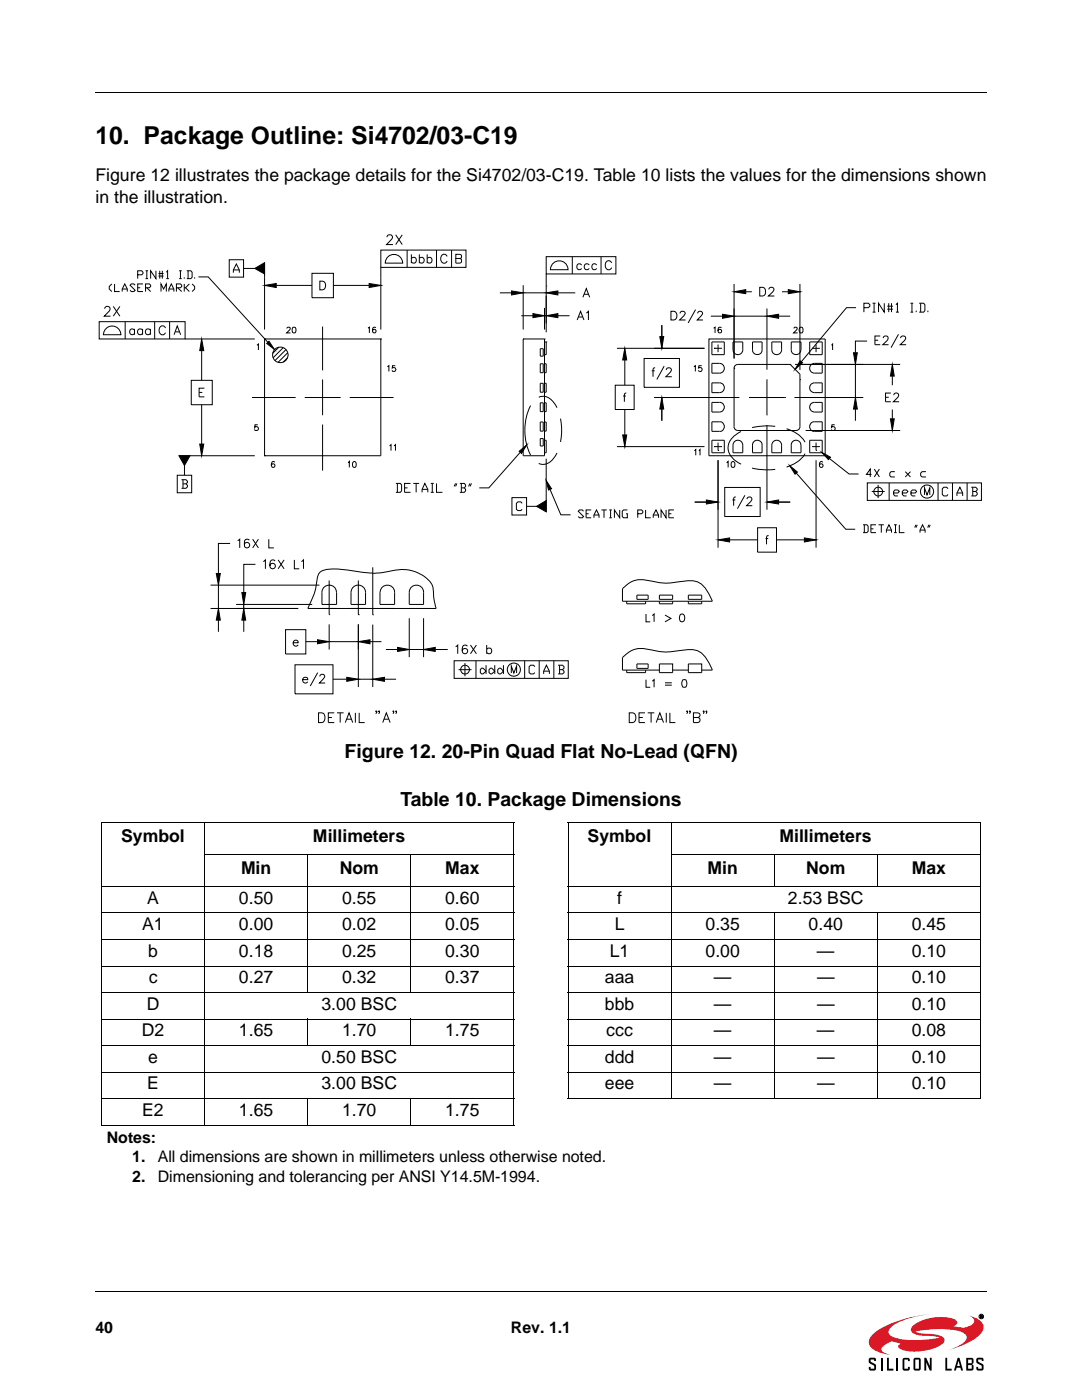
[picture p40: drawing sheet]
<svg xmlns="http://www.w3.org/2000/svg" width="216mm" height="279mm" viewBox="0 0 216 279" stroke-linecap="round" stroke-linejoin="round" font-family="sans-serif">
<defs><g id="words">
<text font-size="4.9" x="19" y="28.7">10. Package Outline: Si4702/03-C19</text>
<g font-size="3.9">
<text x="68.7" y="151.3">Figure 12. 20-Pin Quad Flat No-Lead (QFN)</text>
<text x="79.9" y="160.8">Table 10. Package Dimensions</text>
</g>
<g font-size="3.5">
<text x="19" y="40.4">in the illustration.</text>
<text x="19" y="36.2">Figure 12 illustrates the package details for the Si4702/03-C19. Table 10 lists the values for the dimensions shown</text>
<text x="24.2" y="168">Symbol</text>
<text x="62.5" y="168">Millimeters</text>
<text x="117.2" y="168">Symbol</text>
<text x="155.5" y="168">Millimeters</text>
<text x="48.1" y="174.3">Min</text>
<text x="67.8" y="174.3">Nom</text>
<text x="88.8" y="174.3">Max</text>
<text x="141.2" y="174.3">Min</text>
<text x="160.9" y="174.3">Nom</text>
<text x="181.9" y="174.3">Max</text>
<text x="28.4" y="185.6">A1</text>
<text x="29.4" y="180.3">A</text>
<text x="47.7" y="185.6">0.00</text>
<text x="47.7" y="180.3">0.50</text>
<text x="68.3" y="185.6">0.02</text>
<text x="68.3" y="180.3">0.55</text>
<text x="88.8" y="185.6">0.05</text>
<text x="88.8" y="180.3">0.60</text>
<text x="122.7" y="185.6">L</text>
<text x="123.1" y="180.3">f</text>
<text x="140.8" y="185.6">0.35</text>
<text x="157.2" y="180.3">2.53 BSC</text>
<text x="161.3" y="185.6">0.40</text>
<text x="181.9" y="185.6">0.45</text>
<text x="29.6" y="190.9">b</text>
<text x="47.7" y="190.9">0.18</text>
<text x="68.3" y="190.9">0.25</text>
<text x="88.8" y="190.9">0.30</text>
<text x="121.7" y="190.9">L1</text>
<text x="140.8" y="190.9">0.00</text>
<text x="163" y="190.9">—</text>
<text x="181.9" y="190.9">0.10</text>
<text x="29.7" y="196.2">c</text>
<text x="47.7" y="196.2">0.27</text>
<text x="68.3" y="196.2">0.32</text>
<text x="88.8" y="196.2">0.37</text>
<text x="120.7" y="196.2">aaa</text>
<text x="142.4" y="196.2">—</text>
<text x="163" y="196.2">—</text>
<text x="181.9" y="196.2">0.10</text>
<text x="29.3" y="201.5">D</text>
<text x="64.1" y="201.5">3.00 BSC</text>
<text x="120.7" y="201.5">bbb</text>
<text x="142.5" y="201.5">—</text>
<text x="163" y="201.5">—</text>
<text x="181.9" y="201.5">0.10</text>
<text x="28.3" y="206.8">D2</text>
<text x="47.7" y="206.8">1.65</text>
<text x="68.3" y="206.8">1.70</text>
<text x="88.8" y="206.8">1.75</text>
<text x="121" y="206.8">ccc</text>
<text x="142.4" y="206.8">—</text>
<text x="163" y="206.8">—</text>
<text x="181.9" y="206.8">0.08</text>
<text x="29.6" y="212.1">e</text>
<text x="64.1" y="212.1">0.50 BSC</text>
<text x="120.7" y="212.1">ddd</text>
<text x="142.5" y="212.1">—</text>
<text x="163" y="212.1">—</text>
<text x="181.9" y="212.1">0.10</text>
<text x="29.4" y="217.4">E</text>
<text x="64.1" y="217.4">3.00 BSC</text>
<text x="120.7" y="217.4">eee</text>
<text x="142.5" y="217.4">—</text>
<text x="163" y="217.4">—</text>
<text x="181.9" y="217.4">0.10</text>
<text x="28.4" y="222.7">E2</text>
<text x="47.7" y="222.7">1.65</text>
<text x="68.3" y="222.7">1.70</text>
<text x="88.8" y="222.7">1.75</text>
</g>
<g font-size="3.2">
<text x="21.3" y="228.1">Notes:</text>
<text x="26.4" y="232">1.</text>
<text x="31.5" y="232">All dimensions are shown in millimeters unless otherwise noted.</text>
<text x="26.4" y="235.8">2.</text>
<text x="31.5" y="235.8">Dimensioning and tolerancing per ANSI Y14.5M-1994.</text>
<text x="19" y="266">40</text>
<text x="102" y="266">Rev. 1.1</text>
</g>
</g></defs>
<path d="M19 18.4h177.8M19.1 257.8h177.8" fill="none" stroke="#000" stroke-width=".2"/>
<path d="M172.3 258.6h25v18.7h-25z" fill="#fff"/>
<path d="M174.3 266.1a21.4 21.4 0 0 1 9.7-3.6l1.5-.2a16.9 16.9 0 0 0-7.6 2.5 1.05 1.05 0 0 0-.6 1 1.05 1.05 0 0 0 .7 .9 17 17 0 0 0 8.9 .4l.6-.1a11.4 11.4 0 0 0-3.8-.5h-.4a1.42 1.42 0 0 1-1.6-1.2 2.83 2.83 0 0 1 1.9-1.6 9.2 9.2 0 0 1 7-.3 .65 .65 0 0 1 .4 .7 .65 .65 0 0 1-.7 .5l-.1 .1a4.3 4.3 0 0 0 3.3-.1 .97 .97 0 0 0 .9-.9 .97 .97 0 0 0-.8-1l-.3-.1 .5 .1a2.73 2.73 0 0 1 2.5 2.3 5.4 5.4 0 0 1-3.4 3.1l-3.8 1.4a6.3 6.3 0 0 0 3.8-2.3 1.39 1.39 0 0 0-1.4-1.5 21.1 21.1 0 0 0-8.9 0l1.1 .4a10.3 10.3 0 0 1 4.4 .7 .81 .81 0 0 1-.1 1.5 10.1 10.1 0 0 1-8.3 .9l-.5-.5 .5-.6-1.9-.4-.6 .3a1.81 1.81 0 0 0-1.3 1.4l.6 .6 1.2 .4-1.6-.3a3.4 3.4 0 0 1-2.7-2 2.19 2.19 0 0 1 .9-2z" fill="#da1826"/>
<g fill="none" stroke="#000" stroke-width=".2">
<path d="M20.2 164.2h82.4M20.2 176.9h82.4M20.3 164.3v60.2M40.7 170.6h61.9M40.8 164.1v6.4M40.8 170.7v53.9M61.4 170.5v27.6M82 170.5v27.6M102.6 164.3v60.2M113.3 164.2h82.4M113.3 176.9h82.4M113.3 164.3v54.9"/>
<path d="M133.8 170.6h61.9M133.9 164.2v6.3M133.9 170.7v48.6M154.5 170.5v6.5M175.1 170.5v6.5M195.6 164.3v54.9M20.2 182.2h82.4M20.2 187.5h82.4M20.2 192.8h82.4M20.2 198.1h82.4M113.3 182.2h82.4M113.3 187.5h82.4"/>
<path d="M113.3 192.8h82.4M113.3 198.1h82.4M154.5 182.2v37.1M175.1 182.2v37.1M20.2 203.4h82.4M20.2 208.7h82.4M20.2 214h82.4M20.2 219.2h82.4M61.4 203.3v5.4M61.4 219.2v5.4M82 203.3v5.4M82 219.2v5.4"/>
<path d="M113.3 203.4h82.4M113.3 208.7h82.4M113.3 214h82.4M113.3 219.2h82.4M20.2 224.5h82.4M195.6 262.5h.4l-.1 .2 .2 .3-.4-.2-.1 .2zM195.7 262.5l.3 .1-.3 .1z"/>
<circle cx="195.8" cy="262.7" r=".45"/>
</g>
<g fill="#000">
<path d="M173.5 271h.9l.4 .1v.5h-.4v-.3h-.7v.2v.2l1 .6 .1 .2v.7l-.2 .3h-1.1l-.1-.7h.3v.4h.7v-.6l-.1-.1a1.14 1.14 0 0 1-1-.7v-.5zM177 271h.4v2.2h.9v.3h-1.3zM180.1 271.2l.4-.2h.7l.3 .2v.4h-.3v-.3h-.7v1.9h.7v-.4h.3v.4l-.1 .3h-.9l-.4-.1zM184.4 271h.4l.7 1.6v-1.6h.4v2.5h-.4l-.7-1.6v1.6h-.4zM188.6 271h.4v2.2h.9v.3h-1.3zM195 271h.9l.3 .1v.5h-.3v-.3h-.7v.2v.2l1 .6 .1 .3v.6l-.2 .3h-1.1l-.2-.7h.4v.4h.7v-.6l-.2-.1a1.14 1.14 0 0 1-.9-.7v-.5z"/>
<path d="M182.3 271.2v2.1l.3 .2h.9l.2-.3v-2l-.3-.2h-.8zM182.6 271.3h.8v1.9h-.8z"/>
<path d="M191.1 271l-.8 2.5h.4l.2-.5h.7l.2 .5h.4l-.8-2.5zM191.3 271.6l.2 1h-.5z"/>
<path d="M192.8 271v2.5h1.3l.2-.3v-.7l-.3-.2 .3-.3-.1-.8-.3-.2zM193.2 271.3h.7v.8h-.7zM193.2 272.4h.7v.8h-.7z"/>
<path d="M195.6 262.5h.4l-.1 .2 .2 .3-.4-.2-.1 .2zM195.7 262.5v.2l.3-.1z"/>
</g>
<path d="M175.9 271v2.5M179 271v2.5" fill="none" stroke="#000" stroke-width=".36"/>
<path d="M19 45.5h177.8v102.1h-177.8z" fill="#fff"/>
<g fill="none" stroke="#000" stroke-width=".2">
<path d="M22.3 56.7l-.5 .5v.5l.5 .5M22.9 56.7v1.5h1M24.4 58.2v-.5l.5-1 .5 1v.5M24.4 57.7h1M27 56.9l-.3-.2h-.5l-.2 .2 1 1-.3 .3h-.5l-.2-.3M27.5 54.8h.8l.2-.2v-.3l-.2-.3h-.8v1.6M27.5 57.4h.5M28.5 56.7h-1v1.5h1M29 57.4h.8l.3-.2v-.3l-.3-.2h-.8v1.5M29 54h.5M29 55.6h.5M29.3 54v1.6"/>
<path d="M29.3 57.4l.8 .8M31.1 54v1.6l-1-1.6v1.6M31.6 54.6h1M31.6 55.1h1M31.9 54v1.6M32.1 58.2v-1.5l.5 1 .6-1v1.5M32.4 54v1.6M33.2 54.3l.2-.3v1.6M33.2 55.6h.5M33.7 58.2v-.5l.5-1 .5 1v.5M33.7 57.7h1M35.2 57.4h.8l.3-.2v-.3l-.3-.2h-.8v1.5"/>
<path d="M35.5 57.4l.8 .8M35.8 54h.5M35.8 55.6h.5M36 54v1.6M36.8 55.4v.2M36.8 56.7v1.5M37 57.4l.8 .8M37.3 54h.8l.2 .3v1.1l-.2 .2h-.8M37.5 54v1.6M37.8 56.7l-.8 .7h-.2M38.3 56.7l.5 .5v.5l-.5 .5M38.8 55.4v.2"/>
<path d="M39.6 55.3h2l11.9 13M45.7 51.8h2.9v3.5h-2.9zM46.6 54.4v-.5l.6-1.2 .6 1.2v.5M46.6 53.9h1.2M48.6 53.6h2.2M50.8 53.6l2-1.2v2.3zM52.8 52.5v13.3M52.8 57l2.3-.4v.8zM55.1 57h7.2M62.3 54.5h4.2v4.9h-4.2zM63.8 56.1h.6a.92 .92 0 0 1 .6 .9 .92 .92 0 0 1-.6 .8h-.6zM66.5 57h7.2"/>
<path d="M73.7 56.6l2.3 .4-2.3 .4zM76 57h.1M76 53.4v12.4M76 49.9h17v3.5h-17zM77.2 47.3l.1-.2a.58 .58 0 0 1 .6-.3 .58 .58 0 0 1 .4 .4l-.1 .4-1.1 1.2h1.3M77.4 51.3a1.74 1.74 0 0 1 1.9-.4 1.74 1.74 0 0 1 1 1.6h-3.4l.1-.7zM79 46.9l1.3 1.9M80.3 46.9l-1.3 1.9M81.2 49.9v3.5M82.1 51.6l.6-.3a.62 .62 0 0 1 .4 .6 .62 .62 0 0 1-.4 .6l-.6-.2M82.1 50.8v1.7M83.7 51.6l.5-.2a.6 .6 0 0 1 .4 .5 .6 .6 0 0 1-.4 .6l-.5-.2"/>
<path d="M83.7 50.8v1.7M85.2 51.6l.6-.2a.61 .61 0 0 1 .4 .5 .61 .61 0 0 1-.4 .6l-.6-.2M85.2 50.8v1.7M87.1 49.9v3.5M89.2 51.2a.65 .65 0 0 0-.7-.5 .65 .65 0 0 0-.6 .7 .71 .71 0 0 0 .3 1 .71 .71 0 0 0 1-.3M90.1 49.9v3.5M91.7 51.6l.4 .2v.5l-.4 .2h-.7v-1.7h.7l.4 .1-.1 .6-1 .1M99.7 58.4h2.4M102.1 58.1l2.3 .3-2.3 .5zM104.4 56.9v8.9M104.4 58.4h4.6M109 58.4h.1"/>
<path d="M109 58.4l2.3-.3v.8zM109 57.1h.1M109 51.2h13.9v3.5h-13.9zM109 54.7v11.6M110.3 52.6a1.76 1.76 0 0 1 2-.4 1.76 1.76 0 0 1 1 1.6h-3.5l.2-.7zM111.3 58.4h3.5M114.2 51.2v3.5M116.1 52.9l-.6-.3a.63 .63 0 0 0-.4 .6 .63 .63 0 0 0 .4 .6l.6-.2M116.3 59.3l.7-1.7 .7 1.7M116.6 58.7h.8M117.6 52.9l-.6-.3a.62 .62 0 0 0-.4 .6 .62 .62 0 0 0 .4 .6l.6-.2M119.1 52.9l-.6-.3a.64 .64 0 0 0-.4 .6 .64 .64 0 0 0 .4 .6l.6-.2"/>
<path d="M119.9 51.2v3.5M122 52.5a.65 .65 0 0 0-.7-.5 .65 .65 0 0 0-.5 .7 .79 .79 0 0 0 .2 .9 .79 .79 0 0 0 .8 .1l.2-.3M146.5 58.2l2.3-.4v.8zM146.5 56.7v14.8M148.8 58.2h1.2M151.6 57.3h.6a.95 .95 0 0 1 .6 .9 .95 .95 0 0 1-.6 .9h-.6zM153.4 57.8l.4-.5 .5 .2a.55 .55 0 0 1-.1 .8l-.9 .8h1.2M156 58.2h1.3M157.3 57.8l2.3 .4-2.3 .4zM159.6 58.2h.1M159.6 56.7v17.1M19.8 64.2h17.1v3.4h-17.1z"/>
<path d="M20.9 61.6l.2-.4 .3-.1 .5 .3 .1 .4-1.2 1.3h1.3M21 65.7a1.75 1.75 0 0 1 2-.5 1.75 1.75 0 0 1 1.1 1.6h-3.5zM22.6 61.2l1.3 1.9M23.9 61.2l-1.3 1.9M25 64.2v3.4M26.8 65.9l-.5-.3a.61 .61 0 0 0-.4 .6 .61 .61 0 0 0 .4 .6l.5-.3M26.8 65.6v1.2M28.4 65.9l-.5-.3a.61 .61 0 0 0-.5 .6 .61 .61 0 0 0 .5 .6l.5-.3M28.4 65.6v1.2M30 65.9l-.6-.3a.61 .61 0 0 0-.4 .6 .61 .61 0 0 0 .4 .6l.6-.3M30 65.6v1.2M30.9 64.2v3.4"/>
<path d="M33 65.5a.65 .65 0 0 0-.7-.5 .65 .65 0 0 0-.5 .7 .78 .78 0 0 0 .1 .8 .78 .78 0 0 0 .9 .2l.2-.3M33.8 64.2v3.4M34.7 66.8l.7-1.8 .6 1.8M35 66.2h.8M36.9 67.6h13.9M38.2 75.9h4.2v4.9h-4.2zM39.7 78.3h.7M40.2 67.6l.5 2.4h-.8zM40.2 70v5.9M40.8 77.5h-1.1v1.7h1.1M50.3 79.3h8.7M51.3 68.9l.3-.2v1.2"/>
<path d="M52.8 67.6h.1M52.8 67.6h23.2v23.4h-23.2zM53.2 68.5l.5-.4 1.1 1.7zM55.6 69.3l-1.2 1.2M56.5 69.4l-2 2M57.1 69.8l-2.2 2.2M57.2 65.6l.3-.3 .4 .1v.3l-.7 .7h.8M57.4 71.4l-.9 .9M57.4 70.4l-1.9 1.9M58.4 65.3h.2a.58 .58 0 0 1 .5 .6 .58 .58 0 0 1-.5 .5l-.3-.2zM60.8 79.3h7.2M64.4 75.7v7.2"/>
<path d="M64.4 65.2v8.7M69.8 79.3h8.7M73.4 65.5l.3-.2v1.1M75 65.4l-.2-.1a.55 .55 0 0 0-.5 .6 .55 .55 0 0 0 .6 .5 .37 .37 0 0 0 0-.6 .37 .37 0 0 0-.6 .3M76 67.6h.1M77.3 73.2l.3-.2v1.1M78.9 73h-.6v.4a.42 .42 0 0 1 .6 .1 .42 .42 0 0 1-.1 .6 .42 .42 0 0 1-.6-.2M104 63h2.3M104.4 67.6h.1M104.4 67.6h4.2M104.4 67.6v23.4h4.2v-23.4M106.3 62.6l2.3 .4-2.3 .4z"/>
<path d="M107.5 79.3a2.51 2.51 0 0 1 3.3 1.4l.3 .7M107.8 69.6h.6v1.5h-.6zM107.8 76.5h.6v1.8h-.6zM107.8 72.6h.6v1.8h-.6zM108.6 68.2h.4M108.6 72.6h.4v1.8h-.4M108.6 76.5h.4v1.8h-.4M108.6 61.4v4.4M108.6 63h.4M108.6 67.6h.1M109 68.2h.1M109 68.2v2.6h-.4"/>
<path d="M109 63l2.3-.4v.8zM109 63h.1M111.3 63h2.3M115.2 63.9l.6-1.8 .7 1.8M115.4 63.3h.9M117 62.5l.4-.4v1.8M122.8 76.9h3.7v4.8h-3.7zM123.1 69.5h17.5M124.3 79h.6M124.7 69.5l.4 2.3h-.9zM124.7 71.8v5.1M125 78.4l-.3 .1-.1 .3v1.4"/>
<path d="M128.5 71.5h7.1v5.8h-7.1zM130 74h.6M130.5 79.3h17M130.7 73.4l-.3 .1-.1 .2v1.5M131.7 67.2h.7l-.3 2.3zM132.1 69.5h.1M132.1 79.3l.3 2.3h-.7zM132.1 64.9v4.6M132.1 79.3v4.7M132.5 73.1l-1.4 2.6M132.9 73.8l.4-.4 .6 .2a.55 .55 0 0 1-.2 .7l-.8 .9h1.1M133.9 62.1h.6a.92 .92 0 0 1 .6 .9 .92 .92 0 0 1-.6 .9h-.6z"/>
<path d="M135.7 62.5l.3-.4h.4l.3 .4-.2 .5-.9 .9h1.2M138.5 73.2l.2-.2v1.1M138.8 61.8l-1.5 2.7M139.2 62.5l.4-.4 .4 .1 .2 .3-.3 .5-.8 .9h1.2M140 73h-.5l-.1 .4h.5l.2 .1-.1 .5-.3 .1-.4-.2M141.5 67.6h23.2v23.4h-23.2zM141.8 63.1h2.4M142 68.2h2.5v2.6h-2.5zM142 76.4h1.6a.97 .97 0 0 1 .9 1 .97 .97 0 0 1-.9 1h-1.6zM142 72.5h1.6a.97 .97 0 0 1 .9 1 .97 .97 0 0 1-.9 1h-1.6zM142.4 65.5l.3-.2v1.1M142.5 69.5h1.6"/>
<path d="M142.5 69.5h.1M143.3 68.7v1.6M144 65.4l-.3-.1a.55 .55 0 0 0-.5 .6 .55 .55 0 0 0 .6 .5 .37 .37 0 0 0 0-.6 .37 .37 0 0 0-.5 .3M144.2 62.7l2.3 .4-2.3 .4zM146.3 68.2h1.9v1.6a.97 .97 0 0 1-1 1 .97 .97 0 0 1-.9-1zM146.5 73.5h.1M146.5 73.5v11.8l.2 .4 .5 .2h11.7M146.5 63.1h6.6M149.5 79.3h.1M149.5 79.3h7.1M150.2 68.2h1.9v1.6a.95 .95 0 0 1-1 1 .95 .95 0 0 1-.9-1zM153 61.6v12.2"/>
<path d="M153 63.1l2.4-.4v.8zM153.1 75.7v7.2M154 68.2h2v1.6a.97 .97 0 0 1-1 1 .97 .97 0 0 1-1-1zM155.4 63.1h2.3M156.6 79.3h.1M156.7 72.7h.1M157.7 72.7l1.9 2v10.5a.83 .83 0 0 1-.7 .7M157.7 72.7h.1M157.7 72.7h-10.5a.77 .77 0 0 0-.7 .8M157.9 68.2h1.9v1.6a.97 .97 0 0 1-.9 1 .97 .97 0 0 1-1-1zM158.4 65.6l.2-.3h.4l.1 .2-.8 .9h.9M158.5 79.3h13.8"/>
<path d="M158.6 72.7h21M159.6 75.8h.1M159.6 65.3h.2a.58 .58 0 0 1 .5 .6 .58 .58 0 0 1-.5 .5h-.2l-.2-.5zM159.7 72l.4 .4-1.5 1.3zM161.6 68.2h2.5v2.6h-2.5zM161.8 76.8l.5-.4h1.8v2l-1.9-.1a.97 .97 0 0 1-.5-1.5zM161.8 72.8l.6-.3h1.7v2h-1.6a.93 .93 0 0 1-.9-1.4zM162 69.5h1.6M162.8 68.7v1.6M165.9 68.9l.2-.2v1.2M170.3 70.4h.8l-.4 2.3zM170.7 72.7v6.6"/>
<path d="M170.7 79.3l.4 2.3h-.8zM170.7 79.3h.1M170.8 61.4h-1.9l-9 10.8M172.4 61.4h.9l.3-.3v-.3l-.3-.3h-.9v1.8M173 68.1h-2.3v2.3M174.1 60.5h.6M174.1 62.3h.6M174.4 60.5v1.8M174.6 67.9h.6M175.6 67.1h-1v1.7h1M176.2 67.5l.4-.4h.5l.1 .3-.2 .6-.9 .8h1.2M176.4 60.5v1.8l-1.1-1.8v1.8"/>
<path d="M176.7 79.3h.6M177 61.1h1.2M177 61.7h1.2M177.3 60.5v1.8M177.8 78.4h-1.1v1.8h1.1M177.9 60.5v1.8M178.1 75.1v1.8M178.1 72.7l.3 2.4h-.7zM178.4 78.9l.1-.4 .3-.1 .5 .3v.3l-1 1.2h1.1M178.8 60.8l.3-.3v1.8M178.8 62.3h.6M179.3 66.7l-1.5 2.7"/>
<path d="M179.7 67.5l.3-.4 .6 .1a.55 .55 0 0 1-.1 .8l-.9 .8h1.2M181.7 60.5h.5M181.7 62.3h.5M182 60.5v1.8M182.8 62v.3M183.4 60.5h.9l.3 .3v1.2l-.3 .3h-.9M183.7 60.5v1.8M185.1 62v.3M35.4 94.8h2.8v3.5h-2.8zM35.7 91h2.2l-1.1 1.9zM35.8 91h15M36.2 95.7h.9l.3 .3v.3l-.3 .3"/>
<path d="M36.5 95.7v1.8M36.5 96.6h.6l.3 .3v.3l-.3 .3h-.9M36.8 92.9v1.9M39.9 88.6h.8l-.5 2.4zM40.2 80.8v7.8M51.4 84.8h-.5l-.1 .5a.41 .41 0 0 1 .7-.1 .41 .41 0 0 1-.1 .7 .41 .41 0 0 1-.6-.2M52.8 91h.1M54.8 92.3v-.1a.33 .33 0 0 0-.6 .2l-.1 .2a.52 .52 0 0 0 .4 .7 .36 .36 0 0 0 .4-.4 .36 .36 0 0 0-.4-.3 .36 .36 0 0 0-.4 .3M64.4 84.7v9.2M69.4 92.4l.3-.3v1.2M70.5 92.2l.2-.1a.62 .62 0 0 1 .4 .6 .62 .62 0 0 1-.4 .6l-.3-.2-.1-.3zM77.7 89l.3-.2v1.1"/>
<path d="M78.6 89l.3-.2v1.1M79 96.5h.9l.2 .3v1.2l-.2 .3h-.9M79.3 96.5v1.8M80.7 97.4h.6M81.9 96.5h-1.2v1.8h1.2M82.5 96.5h1.1M83 96.5v1.8M84.2 98.3v-.6l.6-1.2 .6 1.2v.6M84.2 97.7h1.2M86 98.3h.6M86 96.5h.6M86.3 96.5v1.8"/>
<path d="M87.1 96.5v1.8h1.2M90.9 96.5l-.3 .6M91.2 96.5l-.3 .6M91.8 96.5h.8l.3 .3v.3l-.3 .3M92.1 96.5v1.8M92.1 97.4h.5l.3 .3v.3l-.3 .3h-.8M93.8 96.5l-.3 .6M94.1 96.5l-.3 .6M102.2 99.3h2.9v3.5h-2.9zM103.6 90.1l1.5-1.3-1 1.7zM103.8 90.3l-6.3 7.1h-1.9M105.9 80.9a11.3 11.3 0 0 0 0 9.9"/>
<path d="M107.8 80.4h.6v1.7h-.6zM107.8 84.2h.6v1.8h-.6zM107.8 87.5h.6v1.5h-.6zM108.6 87.9h.4v2.5h-.4M108.6 80.4h.4v1.7h-.4M108.6 84.2h.4v1.8h-.4M109 91.5v10.6M109 95.9l1 1.6-.5 .3zM109.7 97.7l2.2 5h2M111.1 90.4a3.2 3.2 0 0 1-3.3 2.2l-.3-.1M111.9 83.5a13.1 13.1 0 0 1 0 4.7M123.1 89.1h17.5"/>
<path d="M124.2 86.8h.9l-.4 2.3zM124.7 89.1h.1M124.7 81.7v5.1M138.5 89.9l.3-.2v1.2M139.4 89.9l.3-.2v1.2M140.9 99.8l2.4 .4-2.4 .4zM142 87.9h2.5v2.5h-2.5zM142 84.2h1.6a.95 .95 0 0 1 .9 .9 .95 .95 0 0 1-.9 1h-1.6zM142 80.3h1.8l.5 .3a1 1 0 0 1 .1 1 1 1 0 0 1-.8 .6h-1.6zM142.5 89.1h1.6M142.5 89.1h.1M143.3 88.3v1.6"/>
<path d="M143.3 89.9h.1M143.3 91.8v17.5M144.6 97.3h7.1v5.8h-7.1zM145 92.4l.3-.3v1.2M146.1 92.2l.1-.1a.62 .62 0 0 1 .4 .6 .62 .62 0 0 1-.4 .6l-.3-.2v-.5zM146.1 99.8h.6M146.7 88a.97 .97 0 0 1 1.5 .8v1.6h-1.9v-1.6zM146.8 99.2l-.3 .1-.1 .2v1.4M147.9 86.1a3.6 3.6 0 0 0-2.5 4 4.6 4.6 0 0 0 2.5 2.5M148.6 98.8l-1.4 2.7M149.1 99.6l.3-.4 .5 .2a.55 .55 0 0 1-.1 .7l-.8 .8h1.1M150.1 93.4a12.6 12.6 0 0 0 4.6 .3"/>
<path d="M150.4 88.2a.95 .95 0 0 1 1-.3 .95 .95 0 0 1 .7 .9v1.6h-1.9v-1.8zM153 84.8v16.9M154.4 88a.97 .97 0 0 1 1.6 .8v1.6h-2v-1.6zM154.7 85.1a14.2 14.2 0 0 0-4.6 .2M157 85.6a6.3 6.3 0 0 1 3.6 2.6M157.6 92.9l1.5 1.3-.5 .4zM158.2 88.1a.99 .99 0 0 1 1.1-.1 .99 .99 0 0 1 .5 .8v1.6h-1.9v-1.8zM158.9 85.9h.1M158.9 94.4l9.9 11.2h1.8M160.6 90.5a6 6 0 0 1-3.6 2.7M160.8 85.9h18.8M161.6 87.9h2.5v2.5h-2.5z"/>
<path d="M161.8 84.4l.4-.2h1.9v1.9h-1.6a.95 .95 0 0 1-.9-.5 .95 .95 0 0 1 .2-1.1zM161.8 80.6l.5-.3h1.8v1.9h-1.8a.91 .91 0 0 1-.7-.8v-.3zM162 89.1h1.6M162.8 91.8v17.5M162.8 88.3v1.6M162.8 89.9h.1M164 90.3l1.7 .9-.4 .5zM164.2 92.3l-.3-.2a.63 .63 0 0 0-.4 .6 .63 .63 0 0 0 .4 .6 .36 .36 0 0 0 .3-.4 .36 .36 0 0 0-.3-.3 .36 .36 0 0 0-.4 .3M165.5 91.5l3.9 3.1h1.9M166.6 84.8h-.6l-.1 .5 .5-.1 .2 .1v.5l-.3 .1-.4-.2M170.7 81.6v2.4M173.1 96.4h22.7v3.5h-22.7z"/>
<path d="M173.9 94.7h-1l.8-1.1v1.6M173.9 98.1h2.6M174.5 93.6l1 1.6M175.2 96.8v2.6M175.5 93.6l-1 1.6M177.4 96.4v3.5M177.7 83.6h.7l-.3 2.3zM178.1 85.9h.1M178.1 81.7v1.9M178.3 98.4h.9l.3-.3-.3-.3h-.6l-.3 .3v.6l.3 .3h.6M178.6 94.1h-.8l-.3 .3v.5l.3 .3h.8M180 98.4h.9l.3-.3-.3-.3h-.6l-.3 .3v.6l.3 .3h.6"/>
<path d="M180.6 94.1l1.1 1.1M181.7 94.1l-1.1 1.1M181.8 98.4h.8l.3-.3-.3-.3h-.5l-.3 .3v.6l.3 .3h.5M184.5 98.8v-1.4l.5 1.4 .5-1.4v1.4M184.8 94.1h-.8l-.3 .3v.5l.3 .3h.8M187.2 96.4v3.5M189.2 97.5l-.3-.3h-.6l-.3 .3v1.2l.3 .3h.6l.3-.3M190.1 96.4v3.5M190.9 99v-.6l.6-1.2 .6 1.2v.6M190.9 98.4h1.2M193 96.4v3.5M193.8 97.2h.9l.3 .3v.3l-.3 .3"/>
<path d="M194.1 98.1h.6l.3 .3v.3l-.3 .3h-.9M194.1 97.2v1.8M42 116.8h21.7M43.2 114.4h.8l-.4 2.4zM43.6 116.8v4.6M45.9 108.5h-2.3v5.9M47.4 107.9l.4-.3v1.7M48.3 118.3h.7l-.4 2.3zM49.7 107.8a.55 .55 0 0 0-.9 .1 1.59 1.59 0 0 0 .2 1.4 .53 .53 0 0 0 .8-.2 .53 .53 0 0 0-.3-.8 .53 .53 0 0 0-.7 .5M50.4 107.6l1.2 1.7M51 112.6h-2.4v5.7M51.6 107.6l-1.2 1.7"/>
<path d="M52.5 112.1l.5-.4v1.8M53.6 107.6v1.7h1.1M54.9 112a.52 .52 0 0 0-.8-.2 1.02 1.02 0 0 0 .3 1.7 .55 .55 0 0 0 .6-.5 .55 .55 0 0 0-.6-.6 .55 .55 0 0 0-.6 .5M55.5 111.7l1.2 1.8M56.7 111.7l-1.2 1.8M58.7 111.7v1.8h1M60.1 112.1l.5-.4v1.8M63.8 114.3a4.8 4.8 0 0 1 3.7-.7l5.7 .7a15.5 15.5 0 0 0 5.6-.5 7.3 7.3 0 0 1 7.4 2.9l.2 .5a15.1 15.1 0 0 0 .6 4.2h-25.6a16.1 16.1 0 0 0 1.9-6.2zM64.7 117.1a1.48 1.48 0 0 1 1.6-.2 1.48 1.48 0 0 1 .9 1.3v2.4h-3v-2.5l.2-.6zM65.7 116.8h.1M65.7 115.8v6.9M70.4 117.3a1.45 1.45 0 0 1 1.6-.4 1.45 1.45 0 0 1 .9 1.3v2.4h-2.9v-2.5z"/>
<path d="M71.5 115.8v6.9M74.4 113.2v9.5M76.4 117.1a1.45 1.45 0 0 1 1.5-.2 1.45 1.45 0 0 1 .8 1.3v2.4h-2.9v-2.4l.2-.7zM82.2 117.1a1.43 1.43 0 0 1 1.5-.2 1.43 1.43 0 0 1 .8 1.3v2.4h-2.8v-2.5l.1-.6zM104.2 100.5l-.3-.3h-.6l-.3 .3v1.1l.3 .3h.6l.3-.3M105.1 101h2M107.1 101l1.9-1.1v2.3zM116.4 102l-.2-.2h-.6l-.2 .2 1 1.1-.2 .2h-.6l-.2-.2M116.9 102.5h.6M118 101.8h-1.1v1.5h1.1M118.5 103.3v-.5l.5-1 .5 1v.5M118.5 102.8h1"/>
<path d="M120 101.8h1.1M120.5 101.8v1.5M121.6 103.3h.5M121.6 101.8h.5M121.8 101.8v1.5M123.7 101.8v1.5l-1.1-1.5v1.5M124.2 117.5a5.1 5.1 0 0 1 5.8-1.5 13.4 13.4 0 0 0 6.2 0 4.1 4.1 0 0 1 5 2.2l.9 1.8h-17.9zM125.1 120v.5h3.7v-.5M125.2 101.8h-.8l-.2 .2v1.1l.2 .2h.8v-.8h-.3M127.1 118.8h2.2v.8h-2.2zM127.3 102.5h.7l.3-.2v-.3l-.3-.2h-.7v1.5M128.8 101.8v1.5h1"/>
<path d="M130.3 103.3v-.5l.6-1 .5 1v.5M130.3 102.8h1.1M131.6 118.8h2.6v.8h-2.6zM131.6 120v.5h2.6v-.5M132.9 101.8v1.5l-1-1.5v1.5M133.5 102.5h.5M134.5 101.8h-1v1.5h1M137.4 118.8h2.6v.8h-2.6zM137.4 120v.5h2.6v-.5M138.6 100.2h4.7M143.3 107.7l2.3-.3v.8zM145.6 107.7h5.6"/>
<path d="M151.2 105.3h3.7v4.9h-3.7zM152.7 107.5h.6M153 100.2h4.7M153 100.2l2.4-.4v.8zM153.4 106.9l-.4 .1v.2v1.4M154.9 107.7h5.6M160.5 107.4l2.3 .3-2.3 .5zM162.8 107.7h.1M172.2 104.7h.8l.2 .3v1l-.2 .3h-.8M172.5 104.7v1.6M173.8 105.5h.5M174.8 104.7h-1v1.6h1"/>
<path d="M175.3 104.7h1.1M175.9 104.7v1.6M176.9 106.3v-.5l.5-1.1 .5 1.1v.5M176.9 105.8h1M178.4 106.3h.5M178.4 104.7h.5M178.7 104.7v1.6M179.5 104.7v1.6h1M182.8 104.7l-.3 .6M183 104.7l-.2 .6M183.6 106.3v-.5l.5-1.1 .5 1.1v.5M183.6 105.8h1"/>
<path d="M185.4 104.7l-.3 .6M185.6 104.7l-.2 .6M42 121.4h17.5M43.6 123.8v2.3M43.6 121.4h.1M43.6 121.4l.4 2.4h-.8zM47.1 120.6h15.2M48.6 121.4l.4 2.4h-.7zM48.6 121.4h.1M48.6 120.6v.8M48.6 123.8v2.3M57 125.7h4v4.8h-4z"/>
<path d="M58.5 128.3h1a.55 .55 0 0 0-.8-.5 .55 .55 0 0 0-.1 .9 .54 .54 0 0 0 .9 0M58.9 132.7h7.5v5.8h-7.5zM60.4 135.6h1a.55 .55 0 0 0-.9-.3 .55 .55 0 0 0 .1 .9 .52 .52 0 0 0 .8-.1M61 128.1h2.4M61.4 121.4h.1M63.4 127.7l2.3 .4-2.3 .4zM63.4 134.2l-1.5 2.7M63.8 135l.4-.4h.3l.3 .3-.3 .6-.8 .8h1.2M64.2 120.6h.1M65.7 124.6v5M65.7 122.7h.1M65.7 128.1h5.8"/>
<path d="M66.4 135.6h2.8M69.2 135.2l2.3 .4-2.3 .4zM71.5 124.6v12.5M71.5 128.1l2.3-.4v.8zM71.5 122.7h.1M71.5 128.1h.1M71.5 135.6h2.9M73.8 128.1h2.3M74.4 122.7h.1M74.4 135.6h.1M74.4 135.6l2.3-.4v.8zM74.4 124.7v12.4"/>
<path d="M76.7 135.6h2.3M77 129.6h2.3M79.3 129.2l2.4 .4-2.4 .4zM81.7 121.4h.1M81.7 123.4v7.7M81.7 129.6h2.9M84.5 129.6l2.3-.4v.8zM84.5 123.4v7.7M86.8 129.6h2.5M90.6 131.9h22.8v3.5h-22.8zM90.9 129.1l.4-.4v1.8M91.5 133.6h2.6"/>
<path d="M92.8 132.3v2.7M93.2 129a.52 .52 0 0 0-.7-.2 .99 .99 0 0 0 .3 1.7 .55 .55 0 0 0 .5-.6 .55 .55 0 0 0-.5-.5 .55 .55 0 0 0-.6 .5M93.9 128.7l1.2 1.8M95 131.9v3.5M95.1 128.7l-1.2 1.8M96.1 133.3h.3l.6 .6-.6 .6h-.3l-.3-.3v-.6zM97 132.8v1.7M97.1 129.6l.6-.3a.59 .59 0 0 1 .4 .6 .59 .59 0 0 1-.4 .6l-.6-.3M97.1 128.7v1.8M97.9 133.3h.2l.6 .6-.6 .6h-.2l-.3-.3v-.6zM98.7 132.8v1.7M99.6 133.3h.3l.6 .6-.6 .6h-.3l-.3-.3v-.6z"/>
<path d="M100.5 132.8v1.7M102 134.3v-1.4l.5 1.4 .6-1.4v1.4M104.7 131.9v3.5M106.7 133.1l-.2-.3h-.6l-.3 .3v1.1l.3 .3h.6l.2-.3M107.6 131.9v3.5M108.5 134.5v-.6l.5-1.1 .6 1.1v.6M108.5 133.9h1.1M110.5 131.9v3.5M111.4 132.8h.8l.3 .3v.2l-.3 .3M111.7 132.8v1.7M111.7 133.6h.5l.3 .3v.3l-.3 .3h-.8M125.1 133.7v.5h3.7v-.5"/>
<path d="M127.1 132.5h2.2v.9h-2.2zM128.9 122.5v1.6h.9M128.9 135.6v1.6h.9M130.1 122.8l.4-.3v1.6M130.1 135.9l.4-.3v1.6M131.6 132.5h2.6v1.7h-2.6zM131.6 133.7h-7.4v-2.5a5.1 5.1 0 0 1 5.8-1.5 13.7 13.7 0 0 0 6.2 .1 4.1 4.1 0 0 1 5 2.1l.9 1.8h-2.1M132.7 122.7l1.2 .7-1.2 .7M132.7 136.3h1.3M132.7 136.7h1.3M134.2 133.7h3.2M135.8 122.6a.51 .51 0 0 1 .7 .2 .73 .73 0 0 1 .1 .9 .73 .73 0 0 1-.8 .3l-.2-.6z"/>
<path d="M136.2 135.7l.4-.1a.89 .89 0 0 1 0 1.6h-.1a.85 .85 0 0 1-.4-1.3zM137.4 132.5h2.6v1.7h-2.6zM63.6 142.3h.6a1.04 1.04 0 0 1 .7 .9 1.04 1.04 0 0 1-.7 1h-.6zM65.5 143.2h.7M66.7 142.3h-1.2v1.9h1.2M67.2 142.3h1.4M67.9 142.3v1.9M68.9 144.2l.8-1.9 .7 1.9M69.2 143.5h.9M70.9 142.3v1.9M71.7 142.3v1.9h1.1M75.2 142h-.2h.2l-.2 .4"/>
<path d="M75.7 142h-.2h.2l-.2 .4M76.4 144.2l.7-1.9 .8 1.9M76.6 143.5h1M78.6 142h-.2h.2l-.2 .4M79.1 142h-.1h.1l-.1 .4M125.6 142.3h.6a1.04 1.04 0 0 1 .7 .9 1.04 1.04 0 0 1-.7 1h-.6zM127.5 143.2h.8M128.7 142.3h-1.2v1.9h1.2M129.2 142.3h1.4M129.9 142.3v1.9M130.9 144.2l.8-1.9 .7 1.9M131.2 143.5h.9"/>
<path d="M132.9 142.3v1.9M133.7 142.3v1.9h1.1M137.2 142h-.2h.2l-.2 .4M137.7 142h-.1h.1l-.1 .4M139.2 143.2l.4 .2a.53 .53 0 0 1-.4 .8h-.8v-1.9h.8l.4 .1a.48 .48 0 0 1 0 .5 .48 .48 0 0 1-.4 .3h-.8M140.5 142h-.2h.2l-.2 .4M141 142h-.1h.1l-.1 .4"/>
<circle cx="55.9" cy="70.8" r="1.56"/>
<circle cx="175.2" cy="98.1" r=".87"/>
<circle cx="185" cy="98.1" r="1.31"/>
<circle cx="92.8" cy="133.6" r=".87"/>
<circle cx="102.5" cy="133.6" r="1.32"/>
</g>
<g fill="#000">
<path d="M50.8 53.6l2-1.2v2.3zM52.8 57l2.3-.4v.8zM73.7 56.6l2.3 .4-2.3 .4zM102.1 58.1l2.3 .3-2.3 .5zM109 58.4l2.3-.3v.8zM146.5 58.2l2.3-.4v.8zM157.3 57.8l2.3 .4-2.3 .4zM40.2 67.6l.5 2.4h-.8zM53.2 68.5l.5-.4 1.1 1.7zM106.3 62.6l2.3 .4-2.3 .4zM109 63l2.3-.4v.8zM124.7 69.5l.4 2.3h-.9z"/>
<path d="M131.7 67.2h.7l-.3 2.3zM144.2 62.7l2.3 .4-2.3 .4zM153 63.1l2.4-.4v.8zM159.7 72l.4 .4-1.5 1.3zM170.3 70.4h.8l-.4 2.3zM178.1 72.7l.3 2.4h-.7zM35.7 91h2.2l-1.1 1.9zM39.9 88.6h.8l-.5 2.4zM103.6 90.1l1.5-1.3-1 1.7zM107.1 101l1.9-1.1v2.3zM109 95.9l1 1.6-.5 .3zM124.2 86.8h.9l-.4 2.3z"/>
<path d="M132.1 79.3l.3 2.3h-.7zM140.9 99.8l2.4 .4-2.4 .4zM153 100.2l2.4-.4v.8zM157.6 92.9l1.5 1.3-.5 .4zM164 90.3l1.7 .9-.4 .5zM170.7 79.3l.4 2.3h-.8zM177.7 83.6h.7l-.3 2.3zM43.2 114.4h.8l-.4 2.4zM48.3 118.3h.7l-.4 2.3zM143.3 107.7l2.3-.3v.8zM160.5 107.4l2.3 .3-2.3 .5zM43.6 121.4l.4 2.4h-.8z"/>
<path d="M48.6 121.4l.4 2.4h-.7zM63.4 127.7l2.3 .4-2.3 .4zM69.2 135.2l2.3 .4-2.3 .4zM71.5 128.1l2.3-.4v.8zM74.4 135.6l2.3-.4v.8zM79.3 129.2l2.4 .4-2.4 .4zM84.5 129.6l2.3-.4v.8z"/>
</g>
<use href="#words"/>
</svg>
